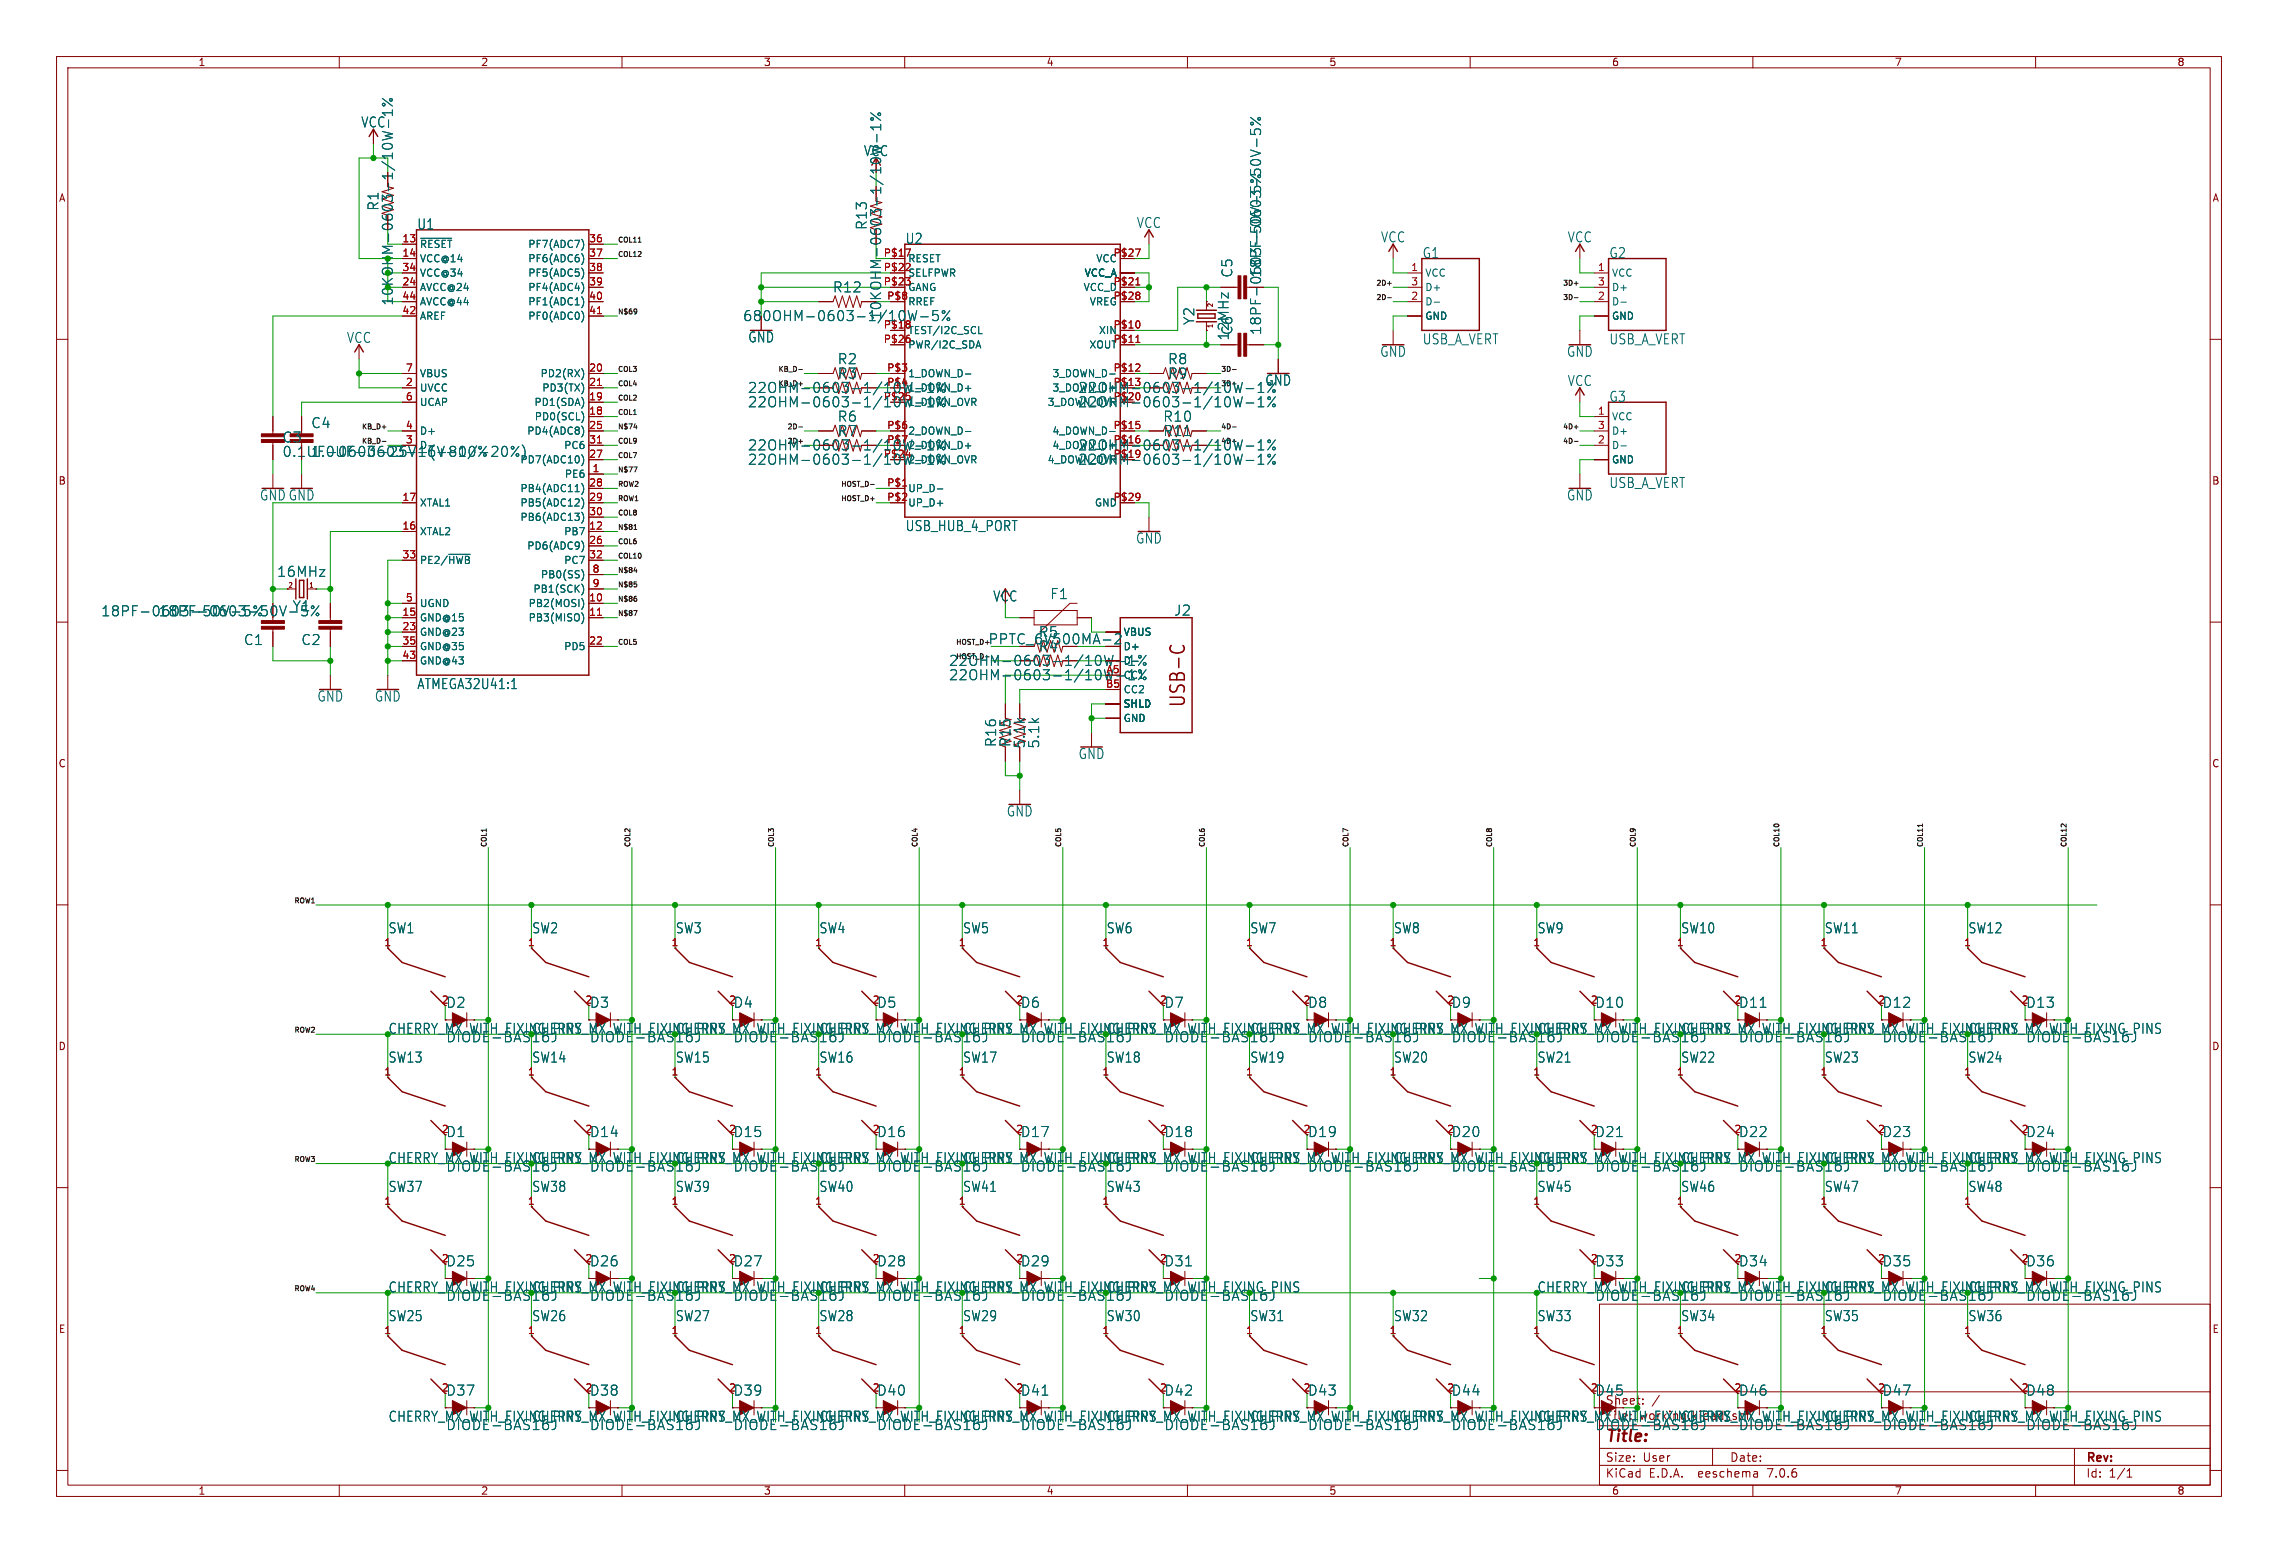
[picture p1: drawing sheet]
<svg xmlns="http://www.w3.org/2000/svg" width="403mm" height="275mm" viewBox="0 0 403 275" stroke-linecap="round" stroke-linejoin="round" font-family="sans-serif">
<defs><g id="words">
<text font-size="3.5" fill="#840000" x="210" y="125.2" transform="rotate(-90 210 125.2)">USB-C</text>
<text font-size="2.8" fill="#006464" x="283.9" y="255.5">Title:</text>
<g font-size="2.5" fill="#006464">
<text x="63.8" y="22.8">VCC</text>
<text x="152.7" y="27.8">VCC</text>
<text x="67.2" y="37.3" transform="rotate(-90 67.2 37.3)">R1</text>
<text x="73.7" y="40.8">U1</text>
<text x="153.5" y="40.7" transform="rotate(-90 153.5 40.7)">R13</text>
<text x="201" y="40.5">VCC</text>
<text x="244.1" y="43.1">VCC</text>
<text x="251.5" y="45.9">G1</text>
<text x="277.2" y="43.1">VCC</text>
<text x="284.5" y="45.9">G2</text>
<text x="147.2" y="51.9">R12</text>
<text x="218.2" y="49.2" transform="rotate(-90 218.2 49.2)">C5</text>
<text x="131.4" y="57">680OHM-0603-1/10W-5%</text>
<text x="211.4" y="57.5" transform="rotate(-90 211.4 57.5)">Y2</text>
<text x="218.2" y="59.3" transform="rotate(-90 218.2 59.3)">C6</text>
<text x="61.3" y="60.9">VCC</text>
<text x="132.2" y="60.8">GND</text>
<text x="148.1" y="64.6">R2</text>
<text x="206.5" y="64.6">R8</text>
<text x="217.5" y="60.3" transform="rotate(-90 217.5 60.3)">12MHz</text>
<text x="244" y="63.3">GND</text>
<text x="251.5" y="61.1">USB_A_VERT</text>
<text x="277" y="63.3">GND</text>
<text x="284.5" y="61.1">USB_A_VERT</text>
<text x="132.2" y="69.7">22OHM-0603-1/10W-1%</text>
<text x="148.1" y="67.2">R3</text>
<text x="206.5" y="67.2">R9</text>
<text x="223.7" y="68.4">GND</text>
<text x="277.2" y="68.5">VCC</text>
<text x="284.5" y="71.3">G3</text>
<text x="55" y="75.9">C4</text>
<text x="132.2" y="72.2">22OHM-0603-1/10W-1%</text>
<text x="148.1" y="74.8">R6</text>
<text x="148.1" y="77.3">R7</text>
<text x="190.6" y="72.2">22OHM-0603-1/10W-1%</text>
<text x="205.6" y="77.3">R11</text>
<text x="205.6" y="74.8">R10</text>
<text x="49.9" y="78.5">C3</text>
<text x="55" y="81">1.0UF-0603-16V-10%</text>
<text x="132.2" y="82.4">22OHM-0603-1/10W-1%</text>
<text x="190.6" y="82.4">22OHM-0603-1/10W-1%</text>
<text x="190.6" y="79.9">22OHM-0603-1/10W-1%</text>
<text x="45.9" y="88.7">GNDGND</text>
<text x="277" y="88.7">GND</text>
<text x="284.5" y="86.5">USB_A_VERT</text>
<text x="160.1" y="94.1">USB_HUB_4_PORT</text>
<text x="200.8" y="96.3">GND</text>
<text x="48.9" y="102.2">16MHz</text>
<text x="185.7" y="106.1">F1</text>
<text x="17.8" y="109.2">18PF-0603-50V-5%</text>
<text x="28" y="109.2">18PF-0603-50V-5%</text>
<text x="51.7" y="108.3">Y1</text>
<text x="183.6" y="112.9">R5</text>
<text x="207.6" y="109.1">J2</text>
<text x="43.1" y="114.3">C1</text>
<text x="53.2" y="114.3">C2</text>
<text x="167.8" y="118">22OHM-0603-1/10W-1%</text>
<text x="174.7" y="114.1">PPTC_6V500MA-2</text>
<text x="183.6" y="115.4">R4</text>
<text x="56" y="124.3">GND</text>
<text x="66.2" y="124.3">GND</text>
<text x="73.7" y="122.1">ATMEGA32U41:1</text>
<text x="167.8" y="120.5">22OHM-0603-1/10W-1%</text>
<text x="176.4" y="132.2" transform="rotate(-90 176.4 132.2)">R16</text>
<text x="178.9" y="132.2" transform="rotate(-90 178.9 132.2)">R15</text>
<text x="181.5" y="132.4" transform="rotate(-90 181.5 132.4)">5.1k</text>
<text x="184" y="132.4" transform="rotate(-90 184 132.4)">5.1k</text>
<text x="190.7" y="134.4">GND</text>
<text x="178" y="144.6">GND</text>
<text x="68.6" y="165.2">SW1</text>
<text x="94" y="165.2">SW2</text>
<text x="119.4" y="165.2">SW3</text>
<text x="144.8" y="165.2">SW4</text>
<text x="170.2" y="165.2">SW5</text>
<text x="195.6" y="165.2">SW6</text>
<text x="221" y="165.2">SW7</text>
<text x="246.4" y="165.2">SW8</text>
<text x="271.8" y="165.2">SW9</text>
<text x="297.2" y="165.2">SW10</text>
<text x="322.6" y="165.2">SW11</text>
<text x="348" y="165.2">SW12</text>
<text x="78.8" y="178.4">D2</text>
<text x="104.2" y="178.4">D3</text>
<text x="129.6" y="178.4">D4</text>
<text x="155" y="178.4">D5</text>
<text x="180.4" y="178.4">D6</text>
<text x="205.8" y="178.4">D7</text>
<text x="231.2" y="178.4">D8</text>
<text x="256.6" y="178.4">D9</text>
<text x="282" y="178.4">D10</text>
<text x="307.4" y="178.4">D11</text>
<text x="332.8" y="178.4">D12</text>
<text x="358.2" y="178.4">D13</text>
<text x="94" y="183">CHERRY_MX_WITH_FIXING_PINS</text>
<text x="119.4" y="183">CHERRY_MX_WITH_FIXING_PINS</text>
<text x="170.2" y="183">CHERRY_MX_WITH_FIXING_PINS</text>
<text x="195.6" y="183">CHERRY_MX_WITH_FIXING_PINS</text>
<text x="221" y="183">CHERRY_MX_WITH_FIXING_PINS</text>
<text x="246.4" y="183">CHERRY_MX_WITH_FIXING_PINS</text>
<text x="297.2" y="183">CHERRY_MX_WITH_FIXING_PINS</text>
<text x="322.6" y="183">CHERRY_MX_WITH_FIXING_PINS</text>
<text x="358.2" y="184.5">DIODE-BAS16J</text>
<text x="68.6" y="188.1">SW13</text>
<text x="94" y="188.1">SW14</text>
<text x="119.4" y="188.1">SW15</text>
<text x="144.8" y="188.1">SW16</text>
<text x="170.2" y="188.1">SW17</text>
<text x="195.6" y="188.1">SW18</text>
<text x="221" y="188.1">SW19</text>
<text x="246.4" y="188.1">SW20</text>
<text x="271.8" y="188.1">SW21</text>
<text x="297.2" y="188.1">SW22</text>
<text x="322.6" y="188.1">SW23</text>
<text x="348" y="188.1">SW24</text>
<text x="78.8" y="201.3">D1</text>
<text x="104.2" y="201.3">D14</text>
<text x="129.6" y="201.3">D15</text>
<text x="155" y="201.3">D16</text>
<text x="180.4" y="201.3">D17</text>
<text x="205.8" y="201.3">D18</text>
<text x="231.2" y="201.3">D19</text>
<text x="256.6" y="201.3">D20</text>
<text x="282" y="201.3">D21</text>
<text x="307.4" y="201.3">D22</text>
<text x="332.8" y="201.3">D23</text>
<text x="358.2" y="201.3">D24</text>
<text x="94" y="205.9">CHERRY_MX_WITH_FIXING_PINS</text>
<text x="119.4" y="205.9">CHERRY_MX_WITH_FIXING_PINS</text>
<text x="144.8" y="205.9">CHERRY_MX_WITH_FIXING_PINS</text>
<text x="170.2" y="205.9">CHERRY_MX_WITH_FIXING_PINS</text>
<text x="205.8" y="207.4">DIODE-BAS16J</text>
<text x="221" y="205.9">CHERRY_MX_WITH_FIXING_PINS</text>
<text x="231.2" y="207.4">DIODE-BAS16J</text>
<text x="246.4" y="205.9">CHERRY_MX_WITH_FIXING_PINS</text>
<text x="297.2" y="205.9">CHERRY_MX_WITH_FIXING_PINS</text>
<text x="322.6" y="205.9">CHERRY_MX_WITH_FIXING_PINS</text>
<text x="348" y="205.9">CHERRY_MX_WITH_FIXING_PINS</text>
<text x="358.2" y="207.4">DIODE-BAS16J</text>
<text x="68.6" y="211">SW37</text>
<text x="94" y="211">SW38</text>
<text x="119.4" y="211">SW39</text>
<text x="144.8" y="211">SW40</text>
<text x="170.2" y="211">SW41</text>
<text x="195.6" y="211">SW43</text>
<text x="271.8" y="211">SW45</text>
<text x="297.2" y="211">SW46</text>
<text x="322.6" y="211">SW47</text>
<text x="348" y="211">SW48</text>
<text x="78.8" y="224.1">D25</text>
<text x="104.2" y="224.1">D26</text>
<text x="129.6" y="224.1">D27</text>
<text x="155" y="224.1">D28</text>
<text x="180.4" y="224.1">D29</text>
<text x="205.8" y="224.1">D31</text>
<text x="282" y="224.1">D33</text>
<text x="307.4" y="224.1">D34</text>
<text x="332.8" y="224.1">D35</text>
<text x="358.2" y="224.1">D36</text>
<text x="68.6" y="233.8">SW25</text>
<text x="94" y="233.8">SW26</text>
<text x="119.4" y="233.8">SW27</text>
<text x="144.8" y="228.7">CHERRY_MX_WITH_FIXING_PINS</text>
<text x="144.8" y="233.8">SW28</text>
<text x="170.2" y="233.8">SW29</text>
<text x="170.2" y="228.7">CHERRY_MX_WITH_FIXING_PINS</text>
<text x="195.6" y="233.8">SW30</text>
<text x="195.6" y="228.7">CHERRY_MX_WITH_FIXING_PINS</text>
<text x="221" y="233.8">SW31</text>
<text x="246.4" y="233.8">SW32</text>
<text x="271.8" y="233.8">SW33</text>
<text x="297.2" y="228.7">CHERRY_MX_WITH_FIXING_PINS</text>
<text x="297.2" y="233.8">SW34</text>
<text x="322.6" y="233.8">SW35</text>
<text x="322.6" y="228.7">CHERRY_MX_WITH_FIXING_PINS</text>
<text x="348" y="233.8">SW36</text>
<text x="348" y="228.7">CHERRY_MX_WITH_FIXING_PINS</text>
<text x="358.2" y="230.2">DIODE-BAS16J</text>
<text x="78.8" y="247">D37</text>
<text x="94" y="251.6">CHERRY_MX_WITH_FIXING_PINS</text>
<text x="104.2" y="247">D38</text>
<text x="119.4" y="251.6">CHERRY_MX_WITH_FIXING_PINS</text>
<text x="129.6" y="247">D39</text>
<text x="155" y="247">D40</text>
<text x="170.2" y="251.6">CHERRY_MX_WITH_FIXING_PINS</text>
<text x="180.4" y="247">D41</text>
<text x="205.8" y="247">D42</text>
<text x="221" y="251.6">CHERRY_MX_WITH_FIXING_PINS</text>
<text x="231.2" y="247">D43</text>
<text x="246.4" y="251.6">CHERRY_MX_WITH_FIXING_PINS</text>
<text x="256.6" y="247">D44</text>
<text x="282" y="247">D45</text>
<text x="297.2" y="251.6">CHERRY_MX_WITH_FIXING_PINS</text>
<text x="307.4" y="247">D46</text>
<text x="322.6" y="251.6">CHERRY_MX_WITH_FIXING_PINS</text>
<text x="332.8" y="247">D47</text>
<text x="348" y="251.6">CHERRY_MX_WITH_FIXING_PINS</text>
<text x="358.2" y="247">D48</text>
<text x="78.8" y="253.1">DIODE-BAS16J</text>
<text x="104.2" y="253.1">DIODE-BAS16J</text>
<text x="129.6" y="253.1">DIODE-BAS16J</text>
<text x="155" y="253.1">DIODE-BAS16J</text>
<text x="180.4" y="253.1">DIODE-BAS16J</text>
<text x="205.8" y="253.1">DIODE-BAS16J</text>
<text x="231.2" y="253.1">DIODE-BAS16J</text>
<text x="256.6" y="253.1">DIODE-BAS16J</text>
<text x="282" y="253.1">DIODE-BAS16J</text>
<text x="307.4" y="253.1">DIODE-BAS16J</text>
<text x="332.8" y="253.1">DIODE-BAS16J</text>
<text x="358.2" y="253.1">DIODE-BAS16J</text>
</g>
<text font-size="2.5" fill="#a90000" x="160.1" y="43.3">U2</text>
<g font-size="2.5" fill="#009600">
<text x="69.7" y="54.1" transform="rotate(-90 69.7 54.1)">10KOHM-0603-1/10W-1%</text>
<text x="68.6" y="183">CHERRY_MX_WITH_FIXING_PINS</text>
<text x="78.8" y="184.5">DIODE-BAS16J</text>
<text x="104.2" y="184.5">DIODE-BAS16J</text>
<text x="129.6" y="184.5">DIODE-BAS16J</text>
<text x="155" y="184.5">DIODE-BAS16J</text>
<text x="180.4" y="184.5">DIODE-BAS16J</text>
<text x="205.8" y="184.5">DIODE-BAS16J</text>
<text x="231.2" y="184.5">DIODE-BAS16J</text>
<text x="256.6" y="184.5">DIODE-BAS16J</text>
<text x="282" y="184.5">DIODE-BAS16J</text>
<text x="307.4" y="184.5">DIODE-BAS16J</text>
<text x="332.8" y="184.5">DIODE-BAS16J</text>
<text x="68.6" y="205.9">CHERRY_MX_WITH_FIXING_PINS</text>
<text x="78.8" y="207.4">DIODE-BAS16J</text>
<text x="104.2" y="207.4">DIODE-BAS16J</text>
<text x="129.6" y="207.4">DIODE-BAS16J</text>
<text x="155" y="207.4">DIODE-BAS16J</text>
<text x="180.4" y="207.4">DIODE-BAS16J</text>
<text x="256.6" y="207.4">DIODE-BAS16J</text>
<text x="282" y="207.4">DIODE-BAS16J</text>
<text x="307.4" y="207.4">DIODE-BAS16J</text>
<text x="332.8" y="207.4">DIODE-BAS16J</text>
<text x="68.6" y="228.7">CHERRY_MX_WITH_FIXING_PINS</text>
<text x="78.8" y="230.2">DIODE-BAS16J</text>
<text x="104.2" y="230.2">DIODE-BAS16J</text>
<text x="129.6" y="230.2">DIODE-BAS16J</text>
<text x="155" y="230.2">DIODE-BAS16J</text>
<text x="180.4" y="230.2">DIODE-BAS16J</text>
<text x="205.8" y="230.2">DIODE-BAS16J</text>
<text x="271.8" y="228.7">CHERRY_MX_WITH_FIXING_PINS</text>
<text x="282" y="230.2">DIODE-BAS16J</text>
<text x="307.4" y="230.2">DIODE-BAS16J</text>
<text x="332.8" y="230.2">DIODE-BAS16J</text>
</g>
<g font-size="2.5" fill="#840000">
<text x="156.1" y="56.7" transform="rotate(-90 156.1 56.7)">10KOHM-0603-1/10W-1%</text>
<text x="223.2" y="59.3" transform="rotate(-90 223.2 59.3)">18PF-0603-50V-5%</text>
<text x="190.6" y="69.7">22OHM-0603-1/10W-1%</text>
<text x="49.9" y="81">0.1UF-0603-25V-(+80/-20%)</text>
<text x="132.2" y="79.9">22OHM-0603-1/10W-1%</text>
<text x="175.6" y="106.6">VCC</text>
<text x="144.8" y="183">CHERRY_MX_WITH_FIXING_PINS</text>
<text x="271.8" y="183">CHERRY_MX_WITH_FIXING_PINS</text>
<text x="348" y="183">CHERRY_MX_WITH_FIXING_PINS</text>
<text x="195.6" y="205.9">CHERRY_MX_WITH_FIXING_PINS</text>
<text x="271.8" y="205.9">CHERRY_MX_WITH_FIXING_PINS</text>
<text x="94" y="228.7">CHERRY_MX_WITH_FIXING_PINS</text>
<text x="119.4" y="228.7">CHERRY_MX_WITH_FIXING_PINS</text>
<text x="68.6" y="251.6">CHERRY_MX_WITH_FIXING_PINS</text>
<text x="144.8" y="251.6">CHERRY_MX_WITH_FIXING_PINS</text>
<text x="195.6" y="251.6">CHERRY_MX_WITH_FIXING_PINS</text>
<text x="271.8" y="251.6">CHERRY_MX_WITH_FIXING_PINS</text>
</g>
<g font-size="2.1" fill="#006464">
<text x="283.9" y="251.3">File:</text>
<text x="290" y="251.3">working.kicad_sch</text>
</g>
<g font-size="2.1" fill="#840000">
<text x="283.9" y="248.6">Sheet:</text>
<text x="283.9" y="261.5">KiCad</text>
<text x="283.9" y="258.7">Size:</text>
<text x="290.5" y="258.7">User</text>
<text x="291.6" y="261.5">E.D.A.</text>
<text x="300.5" y="261.5">eeschema</text>
<text x="305.9" y="258.7">Date:</text>
<text x="312.9" y="261.5">7.0.6</text>
<text x="368.9" y="258.9">Rev:</text>
<text x="368.9" y="261.5">Id:</text>
<text x="373" y="261.5">1/1</text>
</g>
<g font-size="1.8" fill="#840000">
<text x="35" y="11.9">1</text>
<text x="85" y="11.9">2</text>
<text x="135" y="11.9">3</text>
<text x="185" y="11.9">4</text>
<text x="235" y="11.9">5</text>
<text x="285" y="11.9">6</text>
<text x="335" y="11.9">7</text>
<text x="385" y="11.9">8</text>
<text x="10.3" y="35.9">A</text>
<text x="391.2" y="35.9">A</text>
<text x="10.3" y="85.9">B</text>
<text x="391.1" y="85.9">B</text>
<text x="10.3" y="135.9">C</text>
<text x="391.1" y="135.9">C</text>
<text x="10.3" y="185.9">D</text>
<text x="391.1" y="185.9">D</text>
<text x="10.3" y="235.9">E</text>
<text x="391.2" y="235.9">E</text>
<text x="35" y="264.5">1</text>
<text x="85" y="264.5">2</text>
<text x="135" y="264.5">3</text>
<text x="185" y="264.5">4</text>
<text x="235" y="264.5">5</text>
<text x="285" y="264.5">6</text>
<text x="335" y="264.5">7</text>
<text x="385" y="264.5">8</text>
</g>
<g font-size="1.8" fill="#a90000">
<text x="71.1" y="42.9">13</text>
<text x="71.1" y="45.5">14</text>
<text x="104.1" y="42.9">36</text>
<text x="104.1" y="45.5">37</text>
<text x="156.2" y="45.5">P$17</text>
<text x="160.5" y="46.6">RESET</text>
<text x="193.8" y="46.6">VCC</text>
<text x="196.8" y="45.5">P$27</text>
<text x="71.1" y="50.5">24</text>
<text x="71.1" y="48">34</text>
<text x="71.1" y="53.1">44</text>
<text x="104.1" y="48">38</text>
<text x="104.1" y="50.5">39</text>
<text x="104.1" y="53.1">40</text>
<text x="156.2" y="48">P$22</text>
<text x="156.2" y="50.5">P$23</text>
<text x="156.8" y="53.1">P$8</text>
<text x="160.5" y="49.1">SELFPWR</text>
<text x="160.5" y="51.7">GANG</text>
<text x="196.8" y="50.5">P$21</text>
<text x="196.8" y="53.1">P$28</text>
<text x="249.5" y="48">1</text>
<text x="249.5" y="53.1">2</text>
<text x="249.5" y="50.5">3</text>
<text x="282.5" y="48">1</text>
<text x="282.5" y="53.1">2</text>
<text x="282.5" y="50.5">3</text>
<text x="71.1" y="55.6">42</text>
<text x="104.1" y="55.6">41</text>
<text x="160.5" y="59.3">TEST/I2C_SCL</text>
<text x="196.8" y="58.2">P$10</text>
<text x="71.7" y="65.8">7</text>
<text x="104.1" y="65.8">20</text>
<text x="156.2" y="60.7">P$26</text>
<text x="156.8" y="65.8">P$3</text>
<text x="160.5" y="61.8">PWR/I2C_SDA</text>
<text x="196.8" y="60.7">P$11</text>
<text x="196.8" y="65.8">P$12</text>
<text x="71.7" y="68.3">2</text>
<text x="71.7" y="70.9">6</text>
<text x="104.1" y="70.9">19</text>
<text x="104.1" y="68.3">21</text>
<text x="71.7" y="75.9">4</text>
<text x="104.1" y="73.4">18</text>
<text x="104.1" y="75.9">25</text>
<text x="156.8" y="75.9">P$6</text>
<text x="196.8" y="75.9">P$15</text>
<text x="282.5" y="73.4">1</text>
<text x="282.5" y="75.9">3</text>
<text x="71.7" y="78.5">3</text>
<text x="104.1" y="81">27</text>
<text x="104.1" y="78.5">31</text>
<text x="104.7" y="83.6">1</text>
<text x="282.5" y="78.5">2</text>
<text x="71.1" y="88.6">17</text>
<text x="104.1" y="86.1">28</text>
<text x="104.1" y="88.6">29</text>
<text x="156.8" y="86.1">P$1</text>
<text x="156.8" y="88.6">P$2</text>
<text x="193.5" y="89.8">GND</text>
<text x="196.8" y="88.6">P$29</text>
<text x="71.1" y="93.7">16</text>
<text x="104.1" y="93.7">12</text>
<text x="104.1" y="91.2">30</text>
<text x="71.1" y="98.8">33</text>
<text x="104.1" y="96.3">26</text>
<text x="104.1" y="98.8">32</text>
<text x="104.7" y="101.3">8</text>
<text x="71.7" y="106.4">5</text>
<text x="104.1" y="106.4">10</text>
<text x="104.7" y="103.9">9</text>
<text x="71.1" y="109">15</text>
<text x="71.1" y="111.5">23</text>
<text x="104.1" y="109">11</text>
<text x="71.1" y="114">35</text>
<text x="71.1" y="116.6">43</text>
<text x="104.1" y="114">22</text>
<text x="195.6" y="119.1">A5</text>
<text x="195.5" y="121.7">B5</text>
<text x="67.9" y="167.4">1</text>
<text x="93.3" y="167.4">1</text>
<text x="118.7" y="167.4">1</text>
<text x="144.1" y="167.4">1</text>
<text x="169.5" y="167.4">1</text>
<text x="194.9" y="167.4">1</text>
<text x="220.3" y="167.4">1</text>
<text x="245.7" y="167.4">1</text>
<text x="271.1" y="167.4">1</text>
<text x="296.5" y="167.4">1</text>
<text x="321.9" y="167.4">1</text>
<text x="347.3" y="167.4">1</text>
<text x="103.4" y="177.5">2</text>
<text x="205" y="177.5">2</text>
<text x="255.8" y="177.5">2</text>
<text x="332" y="177.5">2</text>
<text x="67.9" y="190.2">1</text>
<text x="93.3" y="190.2">1</text>
<text x="118.7" y="190.2">1</text>
<text x="144.1" y="190.2">1</text>
<text x="169.5" y="190.2">1</text>
<text x="194.9" y="190.2">1</text>
<text x="220.3" y="190.2">1</text>
<text x="245.7" y="190.2">1</text>
<text x="271.1" y="190.2">1</text>
<text x="296.5" y="190.2">1</text>
<text x="321.9" y="190.2">1</text>
<text x="347.3" y="190.2">1</text>
<text x="78" y="200.4">2</text>
<text x="103.4" y="200.4">2</text>
<text x="128.8" y="200.4">2</text>
<text x="154.2" y="200.4">2</text>
<text x="230.4" y="200.4">2</text>
<text x="255.8" y="200.4">2</text>
<text x="306.6" y="200.4">2</text>
<text x="332" y="200.4">2</text>
<text x="357.4" y="200.4">2</text>
<text x="67.9" y="213.1">1</text>
<text x="93.3" y="213.1">1</text>
<text x="118.7" y="213.1">1</text>
<text x="144.1" y="213.1">1</text>
<text x="169.5" y="213.1">1</text>
<text x="194.9" y="213.1">1</text>
<text x="271.1" y="213.1">1</text>
<text x="296.5" y="213.1">1</text>
<text x="321.9" y="213.1">1</text>
<text x="347.3" y="213.1">1</text>
<text x="179.6" y="223.3">2</text>
<text x="205" y="223.3">2</text>
<text x="281.2" y="223.3">2</text>
<text x="306.6" y="223.3">2</text>
<text x="332" y="223.3">2</text>
<text x="357.4" y="223.3">2</text>
<text x="67.9" y="236">1</text>
<text x="93.3" y="236">1</text>
<text x="118.7" y="236">1</text>
<text x="144.1" y="236">1</text>
<text x="169.5" y="236">1</text>
<text x="194.9" y="236">1</text>
<text x="220.3" y="236">1</text>
<text x="245.7" y="236">1</text>
<text x="271.1" y="236">1</text>
<text x="296.5" y="236">1</text>
<text x="321.9" y="236">1</text>
<text x="347.3" y="236">1</text>
<text x="128.8" y="246.1">2</text>
<text x="230.4" y="246.1">2</text>
<text x="332" y="246.1">2</text>
<text x="357.4" y="246.1">2</text>
</g>
<g font-size="1.8" fill="#006464">
<text x="74.2" y="44">~{RESET}</text>
<text x="74.2" y="46.6">VCC@14</text>
<text x="93.3" y="44">PF7(ADC7)</text>
<text x="93.3" y="46.6">PF6(ADC6)</text>
<text x="74.2" y="51.7">AVCC@24</text>
<text x="74.2" y="49.1">VCC@34</text>
<text x="93.3" y="49.1">PF5(ADC5)</text>
<text x="93.3" y="51.7">PF4(ADC4)</text>
<text x="191.5" y="51.7">VCC_D</text>
<text x="191.7" y="49.1">VCC_A</text>
<text x="252" y="49.1">VCC</text>
<text x="252" y="51.7">D+</text>
<text x="285" y="49.1">VCC</text>
<text x="285" y="51.7">D+</text>
<text x="74.2" y="56.7">AREF</text>
<text x="74.2" y="54.2">AVCC@44</text>
<text x="93.3" y="54.2">PF1(ADC1)</text>
<text x="93.3" y="56.7">PF0(ADC0)</text>
<text x="156.2" y="58.2">P$18</text>
<text x="160.5" y="54.2">RREF</text>
<text x="192.6" y="54.2">VREG</text>
<text x="194.3" y="59.3">XIN</text>
<text x="252" y="54.2">D-</text>
<text x="252" y="56.7">GND</text>
<text x="285" y="54.2">D-</text>
<text x="285" y="56.7">GND</text>
<text x="192.6" y="61.8">XOUT</text>
<text x="74.2" y="69.4">UVCC</text>
<text x="74.2" y="72">UCAP</text>
<text x="74.2" y="66.9">VBUS</text>
<text x="94.4" y="72">PD1(SDA)</text>
<text x="95.5" y="66.9">PD2(RX)</text>
<text x="95.8" y="69.4">PD3(TX)</text>
<text x="156.2" y="70.9">P$25</text>
<text x="156.8" y="68.3">P$4</text>
<text x="160.5" y="72">1_DOWN_OVR</text>
<text x="160.5" y="66.9">1_DOWN_D-</text>
<text x="160.5" y="69.4">1_DOWN_D+</text>
<text x="185.2" y="72">3_DOWN_OVR</text>
<text x="186" y="66.9">3_DOWN_D-</text>
<text x="186" y="69.4">3_DOWN_D+</text>
<text x="196.8" y="68.3">P$13</text>
<text x="196.8" y="70.9">P$20</text>
<text x="74.2" y="77.1">D+</text>
<text x="93.1" y="77.1">PD4(ADC8)</text>
<text x="94.5" y="74.5">PD0(SCL)</text>
<text x="160.5" y="77.1">2_DOWN_D-</text>
<text x="186" y="77.1">4_DOWN_D-</text>
<text x="285" y="74.5">VCC</text>
<text x="285" y="77.1">D+</text>
<text x="74.2" y="79.6">D-</text>
<text x="91.9" y="82.1">PD7(ADC10)</text>
<text x="99.7" y="79.6">PC6</text>
<text x="156.2" y="81">P$24</text>
<text x="156.8" y="78.5">P$7</text>
<text x="160.5" y="82.1">2_DOWN_OVR</text>
<text x="160.5" y="79.6">2_DOWN_D+</text>
<text x="185.2" y="82.1">4_DOWN_OVR</text>
<text x="186" y="79.6">4_DOWN_D+</text>
<text x="196.8" y="78.5">P$16</text>
<text x="196.8" y="81">P$19</text>
<text x="285" y="79.6">D-</text>
<text x="285" y="82.1">GND</text>
<text x="74.2" y="89.8">XTAL1</text>
<text x="91.9" y="87.2">PB4(ADC11)</text>
<text x="91.9" y="89.8">PB5(ADC12)</text>
<text x="99.8" y="84.7">PE6</text>
<text x="160.5" y="87.2">UP_D-</text>
<text x="160.5" y="89.8">UP_D+</text>
<text x="74.2" y="94.8">XTAL2</text>
<text x="91.9" y="92.3">PB6(ADC13)</text>
<text x="99.7" y="94.8">PB7</text>
<text x="74.2" y="99.9">PE2/~{HWB}</text>
<text x="93.1" y="97.4">PD6(ADC9)</text>
<text x="99.7" y="99.9">PC7</text>
<text x="74.2" y="107.5">UGND</text>
<text x="93.4" y="107.5">PB2(MOSI)</text>
<text x="94.2" y="105">PB1(SCK)</text>
<text x="95.6" y="102.5">PB0(SS)</text>
<text x="74.2" y="110.1">GND@15</text>
<text x="74.2" y="112.6">GND@23</text>
<text x="93.4" y="110.1">PB3(MISO)</text>
<text x="198.6" y="112.6">VBUS</text>
<text x="74.2" y="115.2">GND@35</text>
<text x="74.2" y="117.7">GND@43</text>
<text x="99.7" y="115.2">PD5</text>
<text x="198.6" y="115.2">D+</text>
<text x="198.6" y="117.7">D-</text>
<text x="198.6" y="120.2">CC1</text>
<text x="198.6" y="122.8">CC2</text>
<text x="198.6" y="125.3">SHLD</text>
<text x="198.6" y="127.9">GND</text>
<text x="78" y="177.5">2</text>
<text x="128.8" y="177.5">2</text>
<text x="154.2" y="177.5">2</text>
<text x="179.6" y="177.5">2</text>
<text x="230.4" y="177.5">2</text>
<text x="281.2" y="177.5">2</text>
<text x="306.6" y="177.5">2</text>
<text x="357.4" y="177.5">2</text>
<text x="179.6" y="200.4">2</text>
<text x="205" y="200.4">2</text>
<text x="281.2" y="200.4">2</text>
<text x="78" y="223.3">2</text>
<text x="103.4" y="223.3">2</text>
<text x="128.8" y="223.3">2</text>
<text x="154.2" y="223.3">2</text>
<text x="78" y="246.1">2</text>
<text x="103.4" y="246.1">2</text>
<text x="154.2" y="246.1">2</text>
<text x="179.6" y="246.1">2</text>
<text x="205" y="246.1">2</text>
<text x="255.8" y="246.1">2</text>
<text x="281.2" y="246.1">2</text>
<text x="306.6" y="246.1">2</text>
</g>
<g font-size="1.2" fill="#0f0f0f">
<text x="109.2" y="42.9">COL11</text>
<text x="109.2" y="45.5">COL12</text>
<text x="243.3" y="53.1">2D-</text>
<text x="243.3" y="50.6">2D+</text>
<text x="276.3" y="53.1">3D-</text>
<text x="276.3" y="50.6">3D+</text>
<text x="109.2" y="55.6">N$69</text>
<text x="109.2" y="65.8">COL3</text>
<text x="137.5" y="65.8">KB_D-</text>
<text x="215.9" y="65.8">3D-</text>
<text x="109.2" y="70.9">COL2</text>
<text x="109.2" y="68.3">COL4</text>
<text x="63.9" y="76">KB_D+</text>
<text x="109.2" y="73.4">COL1</text>
<text x="109.2" y="76">N$74</text>
<text x="139.1" y="76">2D-</text>
<text x="215.9" y="76">4D-</text>
<text x="276.3" y="76">4D+</text>
<text x="109.2" y="78.5">COL9</text>
<text x="109.2" y="81">COL7</text>
<text x="109.2" y="83.6">N$77</text>
<text x="139.1" y="78.5">2D+</text>
<text x="276.3" y="78.5">4D-</text>
<text x="109.2" y="86.1">ROW2</text>
<text x="109.2" y="88.7">ROW1</text>
<text x="148.6" y="88.7">HOST_D+</text>
<text x="148.6" y="86.1">HOST_D-</text>
<text x="109.2" y="93.7">N$81</text>
<text x="109.2" y="91.2">COL8</text>
<text x="109.2" y="101.4">N$84</text>
<text x="109.2" y="98.8">COL10</text>
<text x="109.2" y="96.3">COL6</text>
<text x="109.2" y="106.4">N$86</text>
<text x="109.2" y="103.9">N$85</text>
<text x="109.2" y="109">N$87</text>
<text x="109.2" y="114.1">COL5</text>
<text x="168.9" y="114.1">HOST_D+</text>
<text x="86.1" y="149.9" transform="rotate(-90 86.1 149.9)">COL1</text>
<text x="111.5" y="149.9" transform="rotate(-90 111.5 149.9)">COL2</text>
<text x="136.9" y="149.9" transform="rotate(-90 136.9 149.9)">COL3</text>
<text x="162.3" y="149.9" transform="rotate(-90 162.3 149.9)">COL4</text>
<text x="187.7" y="149.9" transform="rotate(-90 187.7 149.9)">COL5</text>
<text x="213.1" y="149.9" transform="rotate(-90 213.1 149.9)">COL6</text>
<text x="238.5" y="149.9" transform="rotate(-90 238.5 149.9)">COL7</text>
<text x="263.9" y="149.9" transform="rotate(-90 263.9 149.9)">COL8</text>
<text x="289.3" y="149.9" transform="rotate(-90 289.3 149.9)">COL9</text>
<text x="314.7" y="149.9" transform="rotate(-90 314.7 149.9)">COL10</text>
<text x="340.1" y="149.9" transform="rotate(-90 340.1 149.9)">COL11</text>
<text x="365.5" y="149.9" transform="rotate(-90 365.5 149.9)">COL12</text>
<text x="51.9" y="159.8">ROW1</text>
<text x="51.9" y="182.6">ROW2</text>
<text x="51.9" y="205.5">ROW3</text>
<text x="51.9" y="228.4">ROW4</text>
</g>
<g font-size="1.2" fill="#840000">
<text x="214.7" y="58.1" transform="rotate(-90 214.7 58.1)">1</text>
<text x="214.7" y="54.4" transform="rotate(-90 214.7 54.4)">2</text>
<text x="50.9" y="104.1">2</text>
<text x="54.6" y="104.1">1</text>
</g>
<g font-size="1.2" fill="#006464">
<text x="137.5" y="68.3">KB_D+</text>
<text x="215.9" y="68.3">3D+</text>
<text x="63.9" y="78.5">KB_D-</text>
<text x="215.9" y="78.5">4D+</text>
<text x="168.9" y="116.6">HOST_D-</text>
</g>
</g></defs>
<g fill="none" stroke="#840000" stroke-width=".18">
<path d="M10 10h382.9v254.6h-382.9zM12 12h378.9v250.6h-378.9zM60 10v2M110 10v2M160 10v2M210 10v2M260 10v2M310 10v2M360 10v2M66 22.9v2.5M10 60h2M71.1 48.3h2.6"/>
<path d="M71.1 53.3h2.6M71.1 50.8h2.6M71.1 55.9h2.6M71.1 43.2h2.6M71.1 45.7h2.6M104.1 48.3h2.6M104.1 53.3h2.6M104.1 50.8h2.6M104.1 55.9h2.6M104.1 43.2h2.6M104.1 45.7h2.6M134.6 55.9v2.5"/>
<path d="M144.8 53.3h2.5l.4-1 .6 2.1 .7-2.1 .6 2.1 .6-2.1 .7 2.1 .6-2.1 .6 2.1 .3-1.1h2.5M198.1 48.3h2.6M203.2 40.6v2.6M213.4 58.4h.1M213.4 53.3h.1M213.4 53.3v1.6M213.4 56.9v1.5M215.9 50.8h3M220.5 50.8h.5M246.4 43.2v2.5M246.4 58.4v2.6M248.9 48.3h2.6"/>
<path d="M248.9 53.3h2.6M248.9 50.8h2.6M248.9 55.9h2.6M279.4 43.2v2.5M279.4 58.4v2.6M281.9 48.3h2.6M281.9 53.3h2.6M281.9 50.8h2.6M281.9 55.9h2.6M390.9 60h2M48.3 73.7v3M48.3 78.2v3.1"/>
<path d="M53.3 73.7v2.5M63.5 61v2.5M71.1 76.2h2.6M71.1 71.1h2.6M71.1 68.6h2.6M71.1 66h2.6M104.1 73.7h2.6M104.1 78.7h2.6M104.1 76.2h2.6M104.1 71.1h2.6M104.1 68.6h2.6M104.1 66h2.6"/>
<path d="M147.7 75.2l-.4 1h-2.5M147.7 65l-.4 1h-2.5M151.5 75.2l.6 2 .3-1h2.5M151.5 65l.6 2.1 .3-1.1h2.5M203.2 76.2h2.5M206.1 65l-.4 1h-2.5M209.9 65l.7 2.1 .2-1.1h2.6M213.4 76.2h-2.6l-.2 1M215.9 61h3M220.5 61h3M226.1 63.5v2.5M279.4 68.6v2.5"/>
<path d="M281.9 73.7h2.6M281.9 78.7h2.6M281.9 76.2h2.6M48.3 83.8v2.6M53.3 83.8v2.6M71.1 94h2.6M71.1 88.9h2.6M71.1 99.1h2.6M104.1 81.3h2.6M104.1 83.8h2.6M104.1 94h2.6M104.1 88.9h2.6"/>
<path d="M104.1 96.5h2.6M104.1 86.4h2.6M104.1 91.4h2.6M104.1 99.1h2.6M203.2 91.4v2.6M279.4 83.8v2.6M281.9 81.3h2.6M10 110h2M48.3 111.3v3M50.8 104.1h1.5M54.4 104.1h1.5M55.9 104.1h.1"/>
<path d="M58.4 106.7v3M58.4 111.3v3M58.4 119.4v2.5M68.6 119.4v2.5M71.1 106.7h2.6M71.1 109.2h2.6M71.1 114.3h2.6M71.1 116.8h2.6M71.1 111.8h2.6M104.1 106.7h2.6M104.1 109.2h2.6M104.1 104.1h2.6"/>
<path d="M104.1 114.3h2.6M104.1 101.6h2.6M180.3 109.2h2.6M182.9 108h7.6v2.5h-7.6zM190.5 106.7h-1.3l-5.3 5.1M190.5 109.2h2.5M195.6 114.3h2.5M195.6 116.8h2.5M195.6 111.8h2.5M390.9 110h2M177.8 124.5v2.5M177.8 132.1v2.5"/>
<path d="M180.3 124.5v2.5M180.3 132.1v2.5M180.3 139.7v2.5M193 129.5v2.6M195.6 127h2.5M195.6 124.5h2.5M10 160h2M390.9 160h2M82.5 179.1v1.2M107.9 179.1v1.2M133.3 179.1v1.2M158.7 179.1v1.2"/>
<path d="M184.1 179.1v1.2M209.5 179.1v1.2M234.9 179.1v1.2M260.3 179.1v1.2M285.7 179.1v1.2M311.1 179.1v1.2M336.5 179.1v1.2M361.9 179.1v1.2M10 210h2M82.5 201.9v1.3M107.9 201.9v1.3M133.3 201.9v1.3"/>
<path d="M158.7 201.9v1.3M184.1 201.9v1.3M209.5 201.9v1.3M234.9 201.9v1.3M260.3 201.9v1.3M285.7 201.9v1.3M311.1 201.9v1.3M336.5 201.9v1.3M361.9 201.9v1.3M390.9 210h2M82.5 224.8v1.3M107.9 224.8v1.3"/>
<path d="M133.3 224.8v1.3M158.7 224.8v1.3M184.1 224.8v1.3M209.5 224.8v1.3M282.9 230.6h108v32h-108zM285.7 224.8v1.3M311.1 224.8v1.3M336.5 224.8v1.3M361.9 224.8v1.3M10 260h2M82.5 247.7v1.2M107.9 247.7v1.2"/>
<path d="M133.3 247.7v1.2M158.7 247.7v1.2M184.1 247.7v1.2M209.5 247.7v1.2M234.9 247.7v1.2M260.3 247.7v1.2M282.9 259.1h108M282.9 256.1h108M282.9 252.1h108M282.9 246.1h108M290.5 248.1v.2M290.5 247.4v.1"/>
<path d="M293.5 246.7l-1.3 1.9M302.9 256.1v3M311.1 247.7v1.2M336.5 247.7v1.2M361.9 247.7v1.2M366.9 256.1v6.5M390.9 260h2M60 262.6v2M110 262.6v2M160 262.6v2M210 262.6v2M260 262.6v2"/>
<path d="M310 262.6v2M310.8 260.3v.9M310.8 261.1l-.1 .1M310.8 260.5l-.1 .1M360 262.6v2M376.2 261.2h.8M376.2 260.1l.4-.4v1.5"/>
</g>
<g fill="#840000" stroke="#840000" stroke-width=".18">
<path d="M80 224.8l2.5 1.3-2.5 1.2z"/>
<path d="M105.4 247.7l2.5 1.2-2.5 1.3z"/>
<path d="M257.8 179.1l2.5 1.2-2.5 1.3z"/>
<path d="M283.2 201.9l2.5 1.3-2.5 1.3z"/>
<path d="M130.8 247.7l2.5 1.2-2.5 1.3z"/>
<path d="M105.4 179.1l2.5 1.2-2.5 1.3z"/>
<path d="M105.4 201.9l2.5 1.3-2.5 1.3z"/>
<path d="M130.8 224.8l2.5 1.3-2.5 1.2z"/>
<path d="M130.8 179.1l2.5 1.2-2.5 1.3z"/>
<path d="M308.6 179.1l2.5 1.2-2.5 1.3z"/>
<path d="M80 201.9l2.5 1.3-2.5 1.3z"/>
<path d="M80 247.7l2.5 1.2-2.5 1.3z"/>
<path d="M257.8 201.9l2.5 1.3-2.5 1.3z"/>
<path d="M80 179.1l2.5 1.2-2.5 1.3z"/>
<path d="M181.6 201.9l2.5 1.3-2.5 1.3z"/>
<path d="M359.4 247.7l2.5 1.2-2.5 1.3z"/>
<path d="M181.6 247.7l2.5 1.2-2.5 1.3z"/>
<path d="M257.8 247.7l2.5 1.2-2.5 1.3z"/>
<path d="M308.6 224.8l2.5 1.3-2.5 1.2z"/>
<path d="M156.2 224.8l2.5 1.3-2.5 1.2z"/>
<path d="M308.6 201.9l2.5 1.3-2.5 1.3z"/>
<path d="M308.6 247.7l2.5 1.2-2.5 1.3z"/>
<path d="M334 224.8l2.5 1.3-2.5 1.2z"/>
<path d="M334 247.7l2.5 1.2-2.5 1.3z"/>
<path d="M181.6 179.1l2.5 1.2-2.5 1.3z"/>
<path d="M334 201.9l2.5 1.3-2.5 1.3z"/>
<path d="M283.2 247.7l2.5 1.2-2.5 1.3z"/>
<path d="M156.2 179.1l2.5 1.2-2.5 1.3z"/>
<path d="M359.4 179.1l2.5 1.2-2.5 1.3z"/>
<path d="M359.4 224.8l2.5 1.3-2.5 1.2z"/>
<path d="M156.2 247.7l2.5 1.2-2.5 1.3z"/>
<path d="M156.2 201.9l2.5 1.3-2.5 1.3z"/>
<path d="M181.6 224.8l2.5 1.3-2.5 1.2z"/>
<path d="M359.4 201.9l2.5 1.3-2.5 1.3z"/>
<path d="M283.2 179.1l2.5 1.2-2.5 1.3z"/>
<path d="M46.2 109.7h4.1v.5h-4.1z"/>
<path d="M46.2 110.7h4.1v.6h-4.1z"/>
<path d="M334 179.1l2.5 1.2-2.5 1.3z"/>
<path d="M130.8 201.9l2.5 1.3-2.5 1.3z"/>
<path d="M283.2 224.8l2.5 1.3-2.5 1.2z"/>
<path d="M105.4 224.8l2.5 1.3-2.5 1.2z"/>
<path d="M56.4 109.7h4.1v.5h-4.1z"/>
<path d="M56.4 110.7h4.1v.6h-4.1z"/>
<path d="M220 58.9h.5v4.1h-.5z"/>
<path d="M218.9 58.9h.6v4.1h-.6z"/>
<path d="M220 48.8h.5v4h-.5z"/>
<path d="M218.9 48.8h.6v4h-.6z"/>
<path d="M46.2 77.7h4.1v.5h-4.1z"/>
<path d="M46.2 76.7h4.1v.5h-4.1z"/>
<path d="M51.3 77.7h4.1v.5h-4.1z"/>
<path d="M51.3 76.7h4.1v.5h-4.1z"/>
<path d="M232.4 179.1l2.5 1.2-2.5 1.3z"/>
<path d="M207 179.1l2.5 1.2-2.5 1.3z"/>
<path d="M232.4 201.9l2.5 1.3-2.5 1.3z"/>
<path d="M207 201.9l2.5 1.3-2.5 1.3z"/>
<path d="M207 224.8l2.5 1.3-2.5 1.2z"/>
<path d="M207 247.7l2.5 1.2-2.5 1.3z"/>
<path d="M232.4 247.7l2.5 1.2-2.5 1.3z"/>
</g>
<g fill="none" stroke="#006464" stroke-width=".18">
<path d="M67.6 17.4l1.8 1.4M69.4 19.4v1M69.4 19.9h-1.8l.3 .2M154 19.9l1.8 1.4M67.6 23.2l1.8 .5-1.3 .3 1.3 .3-1.8 .5M155.1 23.7v1.4M155.8 22v1M155.8 22.5h-1.8l.5 .5M221.2 36.7l1.7 .6M221.2 22.9v.8l.8 .1-.2-.2 .1-.6 .3-.2 .6 .1 .1 .2v.5l-.1 .2M221.2 30v.8l.8 .1-.2-.2 .1-.6 .3-.2 .6 .1 .1 .2v.5l-.1 .2M221.2 33v1.9"/>
<path d="M221.2 33.9l.8 .1-.2-.3 .1-.6 .3-.2h.4l.3 .4v.4l-.1 .3M221.2 33.8l.6 .6a.48 .48 0 0 1 .4-.6h.4l.3 .2v.6l-.1 .3M221.2 30.9l1.7 1.4M221.2 26.5l1.7 .6-1.7 .6M221.2 20.8l1.7 1.3M221.2 28.5a1.18 1.18 0 0 1 1.7 .1v.2a1.11 1.11 0 0 1-1.7 0zM221.2 35.7a1.18 1.18 0 0 1 1.7 .2v.2a1.11 1.11 0 0 1-1.7 0zM222.3 24.6v1.3M222.3 31.7v1.3M222.3 34.7v1.4M74.4 42.1h5.5M102.9 42.4a1.49 1.49 0 0 1 0 1.8"/>
<path d="M102.9 44.9a1.49 1.49 0 0 1 0 1.8M102.9 47.4a1.49 1.49 0 0 1 0 1.9M102.9 50a1.49 1.49 0 0 1 0 1.8M102.9 52.5a1.49 1.49 0 0 1 0 1.8M102.9 55.1a1.49 1.49 0 0 1 0 1.8M160.6 54.9l.4 1.8 .4-1.3 .3 1.3 .4-1.8M162.8 56h1.4M165.9 54.9h-.9l-.1 .9 .3-.2 .6 .1 .1 .2v.6l-.3 .2h-.4l-.3-.2M168 54.9l-1.4 1.8M173.1 59h.6M253.6 53.4h1M286.7 53.4h.9"/>
<path d="M82 79l.1 .1a1.38 1.38 0 0 1-.1 1.5M83.2 79l.4-.1a1.11 1.11 0 0 1 0 1.8h-.2a1.18 1.18 0 0 1-.2-1.7zM84.3 78.8l-1.5 2.3M86 78.9l-1.3 1.8M87 79.1l.3-.2 .6 .1a.48 .48 0 0 1 .1 .7l-1.1 1h1.1M88.9 79.1l.4-.2a1.11 1.11 0 0 1 0 1.8h-.2a1.08 1.08 0 0 1-.2-1.6zM91.8 78.9l-1.4 1.8M92.4 78.7l.4 .7v1.2M102.9 72.8a1.49 1.49 0 0 1 0 1.9M102.9 75.4a1.49 1.49 0 0 1 0 1.8M103 65.4l.2 .6-.2 .9M103.2 68.3v.8"/>
<path d="M103.2 70.8v.8M170.7 66.1h1M170.7 76.3h1M172.7 61.2h.6M173 60.3l.4 1.2M196.2 66.1h1M196.2 76.3h1M219.7 70.2l-.4 1.7-.4-1.2-.3 1.2M219.7 77.8l-.4 1.8-.4-1.3-.3 1.3M219.7 67.6l-.4 1.8-.4-1.3-.3 1.3M220.4 71.3h1.3M220.4 78.9h1.3"/>
<path d="M220.4 68.7h1.3M222.5 68.1l.5-.5v1.8M222.5 70.7l.5-.5v1.7M222.5 78.3l.5-.5v1.8M222.5 71.9h1M222.5 79.6h1M222.5 69.4h1M225 69.1l.3 .3 .3-.3M225.6 70.2l-1.4 1.7M225.6 77.8l-1.4 1.8M225.6 67.6l-1.4 1.8M286.7 78.8h.9"/>
<path d="M79.4 98h3.8M81.3 80.7h1M84.9 80h1.4M91.7 80.3l-.2-.1-.2 .2 .2 .3M102.9 80.4a1.46 1.46 0 0 1 0 1.9M102.9 85.5a1.46 1.46 0 0 1 0 1.9M102.9 88a1.46 1.46 0 0 1 0 2M102.9 90.6a1.46 1.46 0 0 1 0 1.9M102.9 95.7a1.49 1.49 0 0 1 0 1.8M165.8 86.5h.9M219.7 80.3l-.4 1.8-.4-1.3-.3 1.3M220.4 81.4h1.3"/>
<path d="M222.5 82.1h1M222.5 80.8l.5-.5v1.8M225.6 80.3l-1.4 1.8M50.6 107.1l-.5 1.8M56.4 107.1l-1.4 1.8M102.9 105.9a1.49 1.49 0 0 1 0 1.8M102.9 100.8a1.49 1.49 0 0 1 0 1.8M102.9 103.3a1.47 1.47 0 0 1 0 1.9M102.9 108.4a1.49 1.49 0 0 1 0 1.8M196.8 118.4l-.4 1.8-.3-1.3-.4 1.3M196.8 115.9l-.4 1.8-.3-1.3-.4 1.3M197.5 119.5h1.4"/>
<path d="M197.5 117h1.4M198.1 112.1h-.6l-.3 .1M198.2 112.8l-1.1 1h1.1M200.3 116.9h1M202.3 119.8l.1-.1 .3 .2-.3 .3-.1-.1M202.7 118.4l-1.4 1.8M202.7 115.9l-1.4 1.8M90.5 121.8h.9M98 184.1l-.4 .1M123.4 184.1l-.4 .1M148.8 184.1l-.4 .1M174.2 184.1l-.4 .1"/>
<path d="M199.6 184.1l-.4 .1M225 184.1l-.4 .1M250.4 184.1l-.4 .1M275.8 184.1l-.4 .1M301.2 184.1l-.4 .1M326.6 184.1l-.4 .1M352 184.1l-.4 .1M377.4 184.1l-.4 .1M98 207l-.4 .1M123.4 207l-.4 .1M148.8 207l-.4 .1M174.2 207l-.4 .1"/>
<path d="M199.6 207l-.4 .1M225 207l-.4 .1M250.4 207l-.4 .1M275.8 207l-.4 .1M301.2 207l-.4 .1M326.6 207l-.4 .1M352 207l-.4 .1M377.4 207l-.4 .1M98 229.8l-.4 .1M123.4 229.8l-.4 .1M148.8 229.8l-.4 .1M174.2 229.8l-.4 .1"/>
<path d="M199.6 229.8l-.4 .1M225 229.8l-.4 .1M301.2 229.8l-.4 .1M326.6 229.8l-.4 .1M352 229.8l-.4 .1M377.4 229.8l-.4 .1M98 252.7l-.4 .1M123.4 252.7l-.4 .1M148.8 252.7l-.4 .1M174.2 252.7l-.4 .1M199.6 252.7l-.4 .1M225 252.7l-.4 .1"/>
<path d="M250.4 252.7l-.4 .1M275.8 252.7l-.4 .1M301.2 252.7l-.4 .1M326.6 252.7l-.4 .1M352 252.7l-.4 .1M377.4 252.7l-.4 .1"/>
<circle cx="67.9" cy="18.5" r=".25"/>
<circle cx="69.1" cy="17.6" r=".25"/>
<circle cx="154.2" cy="21" r=".25"/>
<circle cx="155.5" cy="20.2" r=".25"/>
<circle cx="221.4" cy="21.9" r=".25"/>
<circle cx="221.4" cy="32" r=".25"/>
<circle cx="222.7" cy="21" r=".25"/>
<circle cx="222.7" cy="31.2" r=".25"/>
<circle cx="166.9" cy="55.2" r=".25"/>
<circle cx="167.7" cy="56.4" r=".25"/>
<circle cx="84.9" cy="79.2" r=".25"/>
<circle cx="90.7" cy="79.2" r=".25"/>
<circle cx="224.5" cy="70.4" r=".25"/>
<circle cx="224.5" cy="78" r=".25"/>
<circle cx="225.3" cy="71.7" r=".25"/>
<circle cx="225.3" cy="79.3" r=".25"/>
<circle cx="85.8" cy="80.5" r=".25"/>
<circle cx="224.5" cy="80.6" r=".25"/>
<circle cx="225.3" cy="81.8" r=".25"/>
<circle cx="55.3" cy="107.4" r=".25"/>
<circle cx="56.2" cy="108.6" r=".25"/>
<circle cx="201.6" cy="116.1" r=".25"/>
<circle cx="202.4" cy="117.4" r=".25"/>
</g>
<g fill="none" stroke="#840000" stroke-width=".25">
<path d="M65.3 24.1l.7-1.2 .8 1.2M73.7 40.6h30.4v78.8h-30.4zM160 43.2h38.1v48.2h-38.1zM202.4 41.9l.8-1.3 .8 1.3M211.6 56.9h3.5M211.6 54.9h3.5M211.8 56.3h3.1M211.8 55.5h3.1M245.6 44.5l.8-1.3 .7 1.3M251.5 45.7h10.1v12.7h-10.1zM278.6 44.5l.8-1.3 .8 1.3M284.5 45.7h10.1v12.7h-10.1z"/>
<path d="M62.7 62.2l.8-1.2 .8 1.2M278.6 69.9l.8-1.3 .8 1.3M284.5 71.1h10.1v12.7h-10.1zM52.3 102.4v3.5M53 102.6v3.1M53.7 102.6v3.1M54.4 102.4v3.5M198.1 109.2h12.7v20.3h-12.7zM68.6 167.6l2.5 2.6 7.6 2.5M76.2 175.3l2.5 2.5M94 167.6l2.5 2.6 7.6 2.5M101.6 175.3l2.5 2.5"/>
<path d="M119.4 167.6l2.5 2.6 7.6 2.5M127 175.3l2.5 2.5M144.8 167.6l2.5 2.6 7.6 2.5M152.4 175.3l2.5 2.5M170.2 167.6l2.5 2.6 7.6 2.5M177.8 175.3l2.5 2.5M195.6 167.6l2.5 2.6 7.6 2.5M203.2 175.3l2.5 2.5M221 167.6l2.5 2.6 7.6 2.5M228.6 175.3l2.5 2.5M246.4 167.6l2.5 2.6 7.6 2.5M254 175.3l2.5 2.5"/>
<path d="M271.8 167.6l2.5 2.6 7.6 2.5M279.4 175.3l2.5 2.5M297.2 167.6l2.5 2.6 7.6 2.5M304.8 175.3l2.5 2.5M322.6 167.6l2.5 2.6 7.6 2.5M330.2 175.3l2.5 2.5M348 167.6l2.5 2.6 7.6 2.5M355.6 175.3l2.5 2.5M68.6 190.5l2.5 2.5 7.6 2.6M76.2 198.1l2.5 2.6M94 190.5l2.5 2.5 7.6 2.6M101.6 198.1l2.5 2.6"/>
<path d="M119.4 190.5l2.5 2.5 7.6 2.6M127 198.1l2.5 2.6M144.8 190.5l2.5 2.5 7.6 2.6M152.4 198.1l2.5 2.6M170.2 190.5l2.5 2.5 7.6 2.6M177.8 198.1l2.5 2.6M195.6 190.5l2.5 2.5 7.6 2.6M203.2 198.1l2.5 2.6M221 190.5l2.5 2.5 7.6 2.6M228.6 198.1l2.5 2.6M246.4 190.5l2.5 2.5 7.6 2.6M254 198.1l2.5 2.6"/>
<path d="M271.8 190.5l2.5 2.5 7.6 2.6M279.4 198.1l2.5 2.6M297.2 190.5l2.5 2.5 7.6 2.6M304.8 198.1l2.5 2.6M322.6 190.5l2.5 2.5 7.6 2.6M330.2 198.1l2.5 2.6M348 190.5l2.5 2.5 7.6 2.6M355.6 198.1l2.5 2.6M68.6 213.4l2.5 2.5 7.6 2.5M94 213.4l2.5 2.5 7.6 2.5M119.4 213.4l2.5 2.5 7.6 2.5M144.8 213.4l2.5 2.5 7.6 2.5"/>
<path d="M170.2 213.4l2.5 2.5 7.6 2.5M195.6 213.4l2.5 2.5 7.6 2.5M271.8 213.4l2.5 2.5 7.6 2.5M297.2 213.4l2.5 2.5 7.6 2.5M322.6 213.4l2.5 2.5 7.6 2.5M348 213.4l2.5 2.5 7.6 2.5M68.6 236.2l2.5 2.6 7.6 2.5M76.2 221l2.5 2.5M94 236.2l2.5 2.6 7.6 2.5M101.6 221l2.5 2.5M119.4 236.2l2.5 2.6 7.6 2.5M127 221l2.5 2.5"/>
<path d="M144.8 236.2l2.5 2.6 7.6 2.5M152.4 221l2.5 2.5M170.2 236.2l2.5 2.6 7.6 2.5M177.8 221l2.5 2.5M195.6 236.2l2.5 2.6 7.6 2.5M203.2 221l2.5 2.5M221 236.2l2.5 2.6 7.6 2.5M246.4 236.2l2.5 2.6 7.6 2.5M271.8 236.2l2.5 2.6 7.6 2.5M279.4 221l2.5 2.5M297.2 236.2l2.5 2.6 7.6 2.5M304.8 221l2.5 2.5"/>
<path d="M322.6 236.2l2.5 2.6 7.6 2.5M330.2 221l2.5 2.5M348 236.2l2.5 2.6 7.6 2.5M355.6 221l2.5 2.5M76.2 243.8l2.5 2.6M101.6 243.8l2.5 2.6M127 243.8l2.5 2.6M152.4 243.8l2.5 2.6M177.8 243.8l2.5 2.6M203.2 243.8l2.5 2.6M228.6 243.8l2.5 2.6M254 243.8l2.5 2.6"/>
<path d="M279.4 243.8l2.5 2.6M304.8 243.8l2.5 2.6M330.2 243.8l2.5 2.6M355.6 243.8l2.5 2.6"/>
</g>
<path d="M207.1 114.1a.67 .67 0 0 0-.1 1M209.2 114.1a.68 .68 0 0 1 .1 1" fill="none" stroke="#840000" stroke-width=".27"/>
<g fill="none" stroke="#a90000" stroke-width=".18">
<path d="M105.7 55.5h.7M160.8 56.8l.2 .2-.2 .2M160.8 57.3l.1 .1M160.9 47.1l-.7 .7M160.9 49.7l.1 .1M161 44l-.5 1.3M200.8 44h.9l-.6 1.3M200.9 50.4h.7M201.5 56.9l.1 .3-.1 .7M201.5 51.7l.1 .2-.1 .2M201.5 52.3l.1 .1-.1 .5M105.7 68.2h.7"/>
<path d="M105.7 78.3h.7M200.8 66.9h.8l-.4 .5M200.9 60.5h.7M200.9 74.5h.6M201.5 64.4l.1 .2-.1 .3-.7 .7h.8M201.5 75.1l.1 .1-.1 .5M159.6 85.9h.8M201.5 87.3a1.07 1.07 0 0 1-.1 1.1M201.6 87.8l-.1 .1M105.7 108.8h.7"/>
</g>
<g fill="none" stroke="#0f0f0f" stroke-width=".18">
<path d="M112.5 54.7l.1 .4-.1 .3M112.6 55l-.1 .1M112.9 42.8h.5M245.4 52.6h.7M245.4 50.1h.7M278.4 52.6h.7M278.4 50.1h.7M67.6 75.5h.7M67.6 78h.7M112.1 75.5h.6M141.3 65.3h.6M141.3 75.5h.6"/>
<path d="M217.9 65.3h.7M217.9 75.5h.7M278.4 75.5h.7M278.4 78h.7M112.1 82.6h.6l-.4 .9M112.1 93.6h.5M154 85.7h.6M112.1 108h.6l-.4 .9M112.1 100.9h.6M112.2 102.9h.4M112.5 105.8v.5M112.5 103.3v.4"/>
<path d="M340 145.7v.5"/>
</g>
<g fill="none" stroke="#009600" stroke-width=".18">
<path d="M66 25.4v2.5M68.6 27.9h-5.1v17.8h7.6M68.6 50.8h2.5M68.6 48.3h2.5M68.6 43.2h2.5M68.6 53.3h2.5M71.1 55.9h-22.8v17.8M106.7 45.7h2.5M106.7 43.2h2.5M106.7 55.9h2.5M134.6 50.8h22.9M134.6 53.3h10.2"/>
<path d="M154.9 45.7h2.6M154.9 53.3h2.6M157.5 48.3h-22.9v7.6M200.7 50.8h2.5M200.7 48.3h2.5v5h-2.5M203.2 43.2v2.5h-2.5M213.4 50.8v2.5M213.4 58.4v2.6M215.9 50.8h-7.6v7.6h-7.6M223.5 50.8h2.6v12.7M246.4 45.7v2.6h2.5M246.4 50.8h2.5"/>
<path d="M246.4 53.3h2.5M248.9 55.9h-2.5v2.5M279.4 50.8h2.5M279.4 45.7v2.6h2.5M279.4 53.3h2.5M281.9 55.9h-2.5v2.5M63.5 66h7.6M63.5 63.5v5.1h7.6M68.6 76.2h2.5M71.1 71.1h-17.8v2.6M106.7 78.7h2.5M106.7 76.2h2.5"/>
<path d="M106.7 73.7h2.5M106.7 66h2.5M106.7 68.6h2.5M106.7 71.1h2.5M142.2 76.2h2.6M142.2 66h2.6M154.9 76.2h2.6M154.9 66h2.6M200.7 76.2h2.5M200.7 66h2.5M200.7 61h15.2M213.4 76.2h2.5"/>
<path d="M213.4 66h2.5M223.5 61h2.6M279.4 78.7h2.5M279.4 76.2h2.5M279.4 71.1v2.6h2.5M48.3 81.3v2.5M53.3 81.3v2.5M71.1 99.1h-2.5v20.3M71.1 94h-12.7v12.7M71.1 88.9h-22.8v17.8M106.7 99.1h2.5M106.7 96.5h2.5"/>
<path d="M106.7 94h2.5M106.7 83.8h2.5M106.7 81.3h2.5M106.7 91.4h2.5M106.7 88.9h2.5M106.7 86.4h2.5M154.9 88.9h2.6M154.9 86.4h2.6M200.7 88.9h2.5v2.5M281.9 81.3h-2.5v2.5M48.3 114.3v2.5h10.1M48.3 104.1h2.5"/>
<path d="M55.9 104.1h2.5M58.4 114.3v5.1M68.6 116.8h2.5M68.6 106.7h2.5M68.6 111.8h2.5M68.6 109.2h2.5M68.6 114.3h2.5M106.7 104.1h2.5M106.7 106.7h2.5M106.7 109.2h2.5M106.7 114.3h2.5M106.7 101.6h2.5"/>
<path d="M175.3 116.8h5M175.3 114.3h5M177.8 106.7v2.5h2.5M190.5 116.8h5.1M190.5 114.3h5.1M193 109.2v2.6M195.6 119.4h-17.8v5.1M177.8 134.6v2.6h2.5M180.3 134.6v5.1M193 127h2.6M195.6 121.9h-15.3v2.6M195.6 124.5h-2.6v5"/>
<path d="M86.4 149.9v99M111.8 149.9v99M137.2 149.9v99M162.6 149.9v99M188 149.9v99M213.4 149.9v99M238.8 149.9v99M264.2 149.9v99M289.6 149.9v99M315 149.9v99M340.4 149.9v99M365.8 149.9v99"/>
<path d="M55.9 160h314.9M68.6 160v7.6M78.7 177.8v2.5M94 160v7.6M104.1 177.8v2.5M119.4 160v7.6M129.5 177.8v2.5M144.8 160v7.6M154.9 177.8v2.5M170.2 160v7.6M180.3 177.8v2.5M195.6 160v7.6"/>
<path d="M205.7 177.8v2.5M221 160v7.6M231.1 177.8v2.5M246.4 160v7.6M256.5 177.8v2.5M271.8 160v7.6M281.9 177.8v2.5M297.2 160v7.6M307.3 177.8v2.5M322.6 160v7.6M332.7 177.8v2.5M348 160v7.6"/>
<path d="M358.1 177.8v2.5M55.9 182.9h314.9M68.6 182.9v7.6M94 182.9v7.6M119.4 182.9v7.6M144.8 182.9v7.6M170.2 182.9v7.6M195.6 182.9v7.6M221 182.9v7.6M246.4 182.9v7.6M271.8 182.9v7.6M297.2 182.9v7.6"/>
<path d="M322.6 182.9v7.6M348 182.9v7.6M55.9 205.7h314.9M68.6 205.7v7.7M78.7 200.7v2.5M94 205.7v7.7M104.1 200.7v2.5M119.4 205.7v7.7M129.5 200.7v2.5M144.8 205.7v7.7M154.9 200.7v2.5M170.2 205.7v7.7"/>
<path d="M180.3 200.7v2.5M195.6 205.7v7.7M205.7 200.7v2.5M231.1 200.7v2.5M256.5 200.7v2.5M271.8 205.7v7.7M281.9 200.7v2.5M297.2 205.7v7.7M307.3 200.7v2.5M322.6 205.7v7.7M332.7 200.7v2.5M348 205.7v7.7"/>
<path d="M358.1 200.7v2.5M55.9 228.6h314.9M68.6 228.6v7.6M78.7 223.5v2.6M94 228.6v7.6M104.1 223.5v2.6M119.4 228.6v7.6M129.5 223.5v2.6M144.8 228.6v7.6M154.9 223.5v2.6M170.2 228.6v7.6M180.3 223.5v2.6"/>
<path d="M195.6 228.6v7.6M205.7 223.5v2.6M221 228.6v7.6M246.4 228.6v7.6M261.6 226.1h2.6M271.8 228.6v7.6M281.9 223.5v2.6M297.2 228.6v7.6M307.3 223.5v2.6M322.6 228.6v7.6M332.7 223.5v2.6M348 228.6v7.6"/>
<path d="M358.1 223.5v2.6M78.7 246.4v2.5M104.1 246.4v2.5M129.5 246.4v2.5M154.9 246.4v2.5M180.3 246.4v2.5M205.7 246.4v2.5M231.1 246.4v2.5M256.5 246.4v2.5M281.9 246.4v2.5M307.3 246.4v2.5M332.7 246.4v2.5"/>
<path d="M358.1 246.4v2.5"/>
</g>
<g fill="#009600" stroke="#009600" stroke-width=".18">
<circle cx="111.8" cy="203.2" r=".46"/>
<circle cx="86.4" cy="203.2" r=".46"/>
<circle cx="111.8" cy="180.3" r=".46"/>
<circle cx="94" cy="160" r=".46"/>
<circle cx="86.4" cy="180.3" r=".46"/>
<circle cx="144.8" cy="160" r=".46"/>
<circle cx="119.4" cy="160" r=".46"/>
<circle cx="137.2" cy="248.9" r=".46"/>
<circle cx="137.2" cy="226.1" r=".46"/>
<circle cx="162.6" cy="226.1" r=".46"/>
<circle cx="213.4" cy="226.1" r=".46"/>
<circle cx="188" cy="248.9" r=".46"/>
<circle cx="213.4" cy="248.9" r=".46"/>
<circle cx="162.6" cy="248.9" r=".46"/>
<circle cx="86.4" cy="226.1" r=".46"/>
<circle cx="137.2" cy="180.3" r=".46"/>
<circle cx="162.6" cy="203.2" r=".46"/>
<circle cx="137.2" cy="203.2" r=".46"/>
<circle cx="188" cy="203.2" r=".46"/>
<circle cx="221" cy="160" r=".46"/>
<circle cx="188" cy="180.3" r=".46"/>
<circle cx="162.6" cy="180.3" r=".46"/>
<circle cx="111.8" cy="248.9" r=".46"/>
<circle cx="111.8" cy="226.1" r=".46"/>
<circle cx="86.4" cy="248.9" r=".46"/>
<circle cx="365.8" cy="226.1" r=".46"/>
<circle cx="365.8" cy="248.9" r=".46"/>
<circle cx="340.4" cy="226.1" r=".46"/>
<circle cx="297.2" cy="160" r=".46"/>
<circle cx="289.6" cy="180.3" r=".46"/>
<circle cx="315" cy="180.3" r=".46"/>
<circle cx="340.4" cy="180.3" r=".46"/>
<circle cx="348" cy="160" r=".46"/>
<circle cx="322.6" cy="160" r=".46"/>
<circle cx="271.8" cy="160" r=".46"/>
<circle cx="264.2" cy="180.3" r=".46"/>
<circle cx="315" cy="226.1" r=".46"/>
<circle cx="340.4" cy="248.9" r=".46"/>
<circle cx="315" cy="203.2" r=".46"/>
<circle cx="289.6" cy="226.1" r=".46"/>
<circle cx="289.6" cy="248.9" r=".46"/>
<circle cx="315" cy="248.9" r=".46"/>
<circle cx="238.8" cy="248.9" r=".46"/>
<circle cx="264.2" cy="226.1" r=".46"/>
<circle cx="246.4" cy="228.6" r=".46"/>
<circle cx="264.2" cy="248.9" r=".46"/>
<circle cx="340.4" cy="203.2" r=".46"/>
<circle cx="365.8" cy="203.2" r=".46"/>
<circle cx="365.8" cy="180.3" r=".46"/>
<circle cx="68.6" cy="160" r=".46"/>
<circle cx="68.6" cy="116.8" r=".46"/>
<circle cx="48.3" cy="104.1" r=".46"/>
<circle cx="58.4" cy="104.1" r=".46"/>
<circle cx="68.6" cy="106.7" r=".46"/>
<circle cx="68.6" cy="109.2" r=".46"/>
<circle cx="58.4" cy="116.8" r=".46"/>
<circle cx="68.6" cy="111.8" r=".46"/>
<circle cx="68.6" cy="114.3" r=".46"/>
<circle cx="180.3" cy="137.2" r=".46"/>
<circle cx="63.5" cy="66" r=".46"/>
<circle cx="66" cy="27.9" r=".46"/>
<circle cx="134.6" cy="50.8" r=".46"/>
<circle cx="134.6" cy="53.3" r=".46"/>
<circle cx="238.8" cy="180.3" r=".46"/>
<circle cx="195.6" cy="160" r=".46"/>
<circle cx="170.2" cy="160" r=".46"/>
<circle cx="213.4" cy="180.3" r=".46"/>
<circle cx="213.4" cy="203.2" r=".46"/>
<circle cx="188" cy="226.1" r=".46"/>
<circle cx="238.8" cy="203.2" r=".46"/>
<circle cx="246.4" cy="160" r=".46"/>
<circle cx="213.4" cy="50.8" r=".46"/>
<circle cx="213.4" cy="61" r=".46"/>
<circle cx="226.1" cy="61" r=".46"/>
<circle cx="203.2" cy="50.8" r=".46"/>
<circle cx="289.6" cy="203.2" r=".46"/>
<circle cx="264.2" cy="203.2" r=".46"/>
<circle cx="193" cy="127" r=".46"/>
</g>
<use href="#words"/>
</svg>
